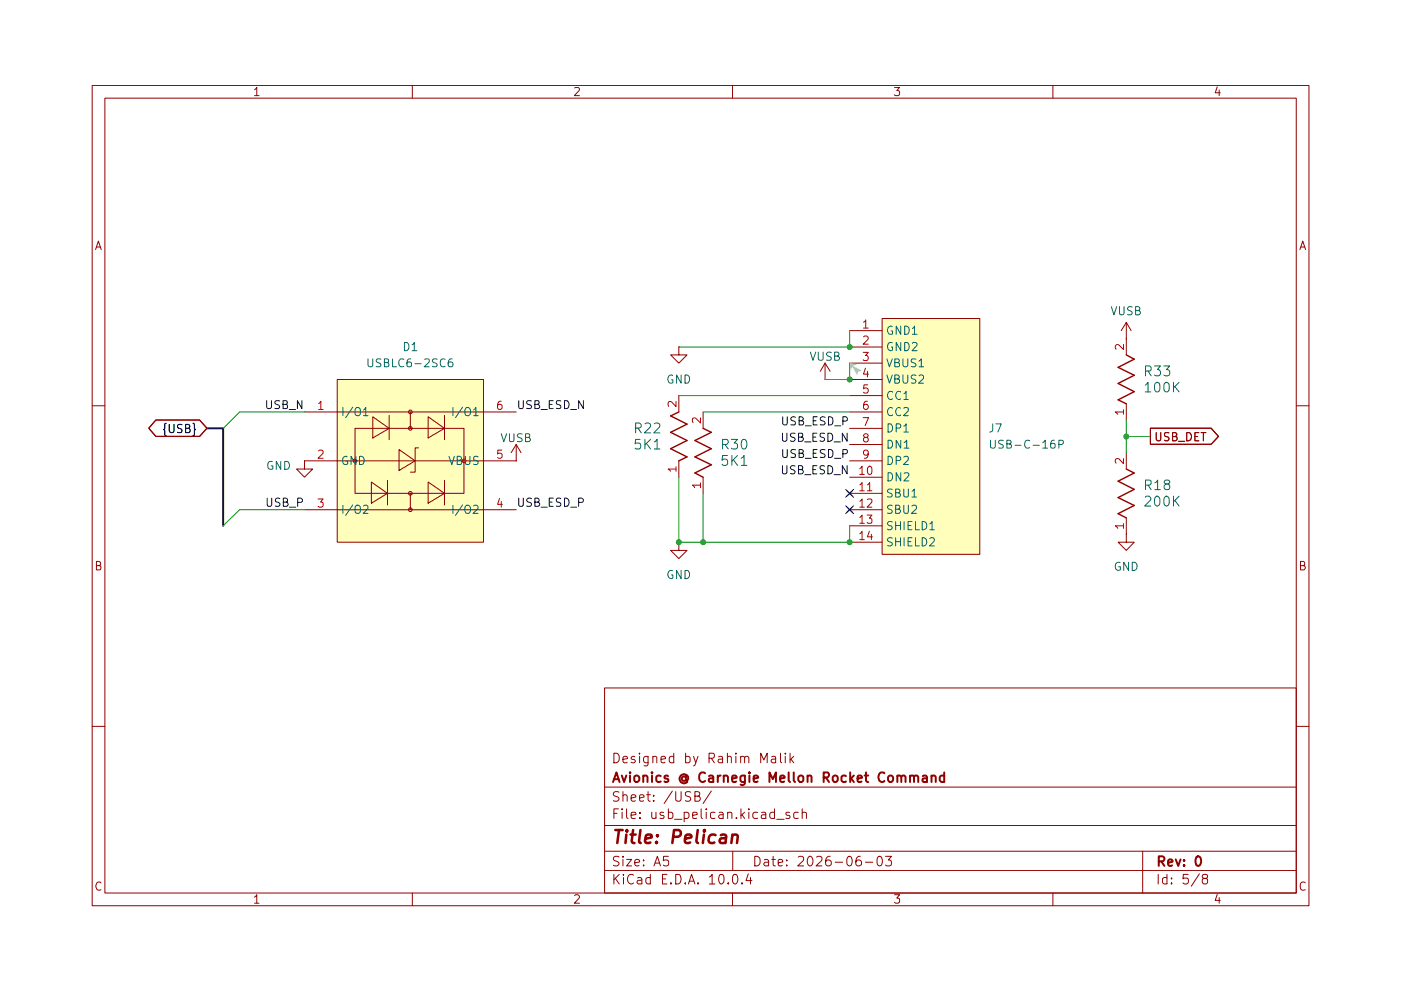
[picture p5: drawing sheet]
<svg xmlns="http://www.w3.org/2000/svg" width="420mm" height="297mm" viewBox="0 0 420 297" stroke-linecap="round" stroke-linejoin="round" font-family="sans-serif">
<g fill="none" stroke="#910000" stroke-width=".3">
<path d="M27.6 25.6h365v245.9h-365zM31.5 29.4h357.2v238.3h-357.2zM76.3 26.9l.7-.7v2.5M76.3 28.7h1.4M123.7 25.6v3.8M172.3 26.4l1.2-.1 .3 .6-1.5 1.8h1.5M219.7 25.6v3.8M268.3 26.2h1.5l-.9 .9 .8 .3v1l-.3 .3h-.8l-.3-.3M315.8 25.6v3.8M365 26l-.6 1.8h1.6M365.6 27v1.7M28.7 74.8l.8-2.5 .9 2.5"/>
<path d="M28.9 74h1.2M389.8 74.8l.9-2.5 .8 2.5M390.1 74h1.2M27.6 121.6h3.9M388.7 121.6h3.9M28.9 169.5h.8l.4-.2v-.8l-.4-.2h-.8v2.5h.9l.4-.2 .1-.6-.2-.4-.4-.1M390 169.5l1.1-.1 .2-.4-.2-.6-1.1-.1v2.5h.9l.4-.2a.59 .59 0 0 0-.1-1l-.3-.1M27.6 217.7h3.9M181.3 206.2h207.4v61.5h-207.4zM388.7 217.7h3.9M181.3 235.9h207.4M184.1 225.8a1.5 1.5 0 0 1 1.7 .9 1.5 1.5 0 0 1-.6 1.8l-1.1 .1z"/>
<path d="M185.6 237.4a1.19 1.19 0 0 0-1.5 .1l-.2 .6 .3 .4a1.45 1.45 0 0 1 1.4 .8l-.1 .6a1.19 1.19 0 0 1-1.6 .1M186.8 238.5l.4-.3 .7 .2 .2 1.8M186.8 227.6l1.4-.2-.1-.5-.9-.2-.4 .4 .2 1.4 .2 .1 .9-.1M186.8 237.3v2.9M189.3 239.2l1.4-.3-.4-.7-.9 .2-.1 1.3 .4 .5 .8-.2M190.4 226.9l-.7-.2-.4 .4 .1 .4 1 .3 .1 .2-.1 .5-.3 .1-.8-.1M191.8 239.2l1.4-.3-.5-.7-.8 .2-.1 1.3 .4 .5 .8-.2M191.8 225.8h-.2l.2 .2 .1-.2-.1 .2M191.8 226.7v1.9M193.9 238.2h1.1M194.4 237.3v2.4l.6 .5M194.4 226.7l-.1 2.6-.5 .3-.6-.1"/>
<path d="M194.4 226.9a.86 .86 0 0 0-1.2 0l-.2 .4 .2 1.1a.86 .86 0 0 0 1.2 .1M195.8 226.9a.73 .73 0 0 1 1.1 0l.1 1.7M195.8 226.7v1.9M196 239.9v.3l-.1-.2 .1-.1v.3M196 238.4v.2l-.1-.1 .1-.1v.2M198.2 227.6l1.4-.2-.2-.5-.7-.2-.5 .4 .1 1.4 .4 .1 .7-.1M201.6 237.1l-2.4 3.7M202.1 226.9l-.3-.2-.8 .2a1.32 1.32 0 0 0-.2 1.5l.4 .2 .9-.1M202.1 225.8v2.8M202.6 237.3v2.3l.1 .3 .5 .3h.6l.5-.6v-2.3M205.6 226.9l.3-.2 .8 .2a1.32 1.32 0 0 1 .2 1.5l-.4 .2-.9-.1M205.6 225.8v2.8"/>
<path d="M207.1 237.4a1.19 1.19 0 0 0-1.5 .1l-.1 .3a.64 .64 0 0 0 .5 .8l.9 .3 .2 .7-.5 .6-1.1-.2M208 226.7l.7 1.9M208.4 238.6h.9a.7 .7 0 0 0 .6-.6 .7 .7 0 0 0-.6-.7h-.9v2.9l1.4-.2a.77 .77 0 0 0 .2-.8 .77 .77 0 0 0-.7-.6M209.3 226.7l-.9 2.6-.4 .3M212.6 227.3h1.1a.82 .82 0 0 0 .6-.8 .82 .82 0 0 0-.6-.7h-1.1v2.8M213.3 237.1l-2.4 3.7M213.3 227.3l.9 1.3M215.5 226.9l.3-.2 .8 .2 .1 1.7M216.7 227.4l-1.2 .2-.2 .4 .5 .6 .9-.1M218.1 226.9a.69 .69 0 0 1 1.2 .2v1.5M218.1 225.8v2.8M220.7 225.8v.2l.2-.2h-.2v.2"/>
<path d="M220.7 226.7v1.9M222.1 226.9a.69 .69 0 0 1 1.2 .2v1.5M222.1 226.7v1.9M223.3 227.1l.4-.4 .7 .2 .2 1.7M228.1 228.6v-2.8l1 2 1-2v2.8M231.4 226.9l.3-.2 .8 .2 .1 1.7M232.6 227.4l-1.2 .2-.1 .4 .4 .6 .9-.1M234.1 225.8v2.4l.4 .4M235.5 225.8v.2l.2-.2h-.2v.2M235.5 226.7v1.9M236.9 225.8v2.8M237.2 227.5l.8 1.1"/>
<path d="M238 226.7l-1.1 1.1M181.3 255.1h207.4M181.3 247.4h207.4M184.1 243.8h.9M185.5 242.4h-1.4v2.9M185.6 256.8a1.19 1.19 0 0 0-1.5 .1l-.2 .6a.96 .96 0 0 0 1.1 .7l.6 .5-.1 .6a1.19 1.19 0 0 1-1.6 .1M186.6 242.4l-.2 .2h.3l-.1-.2v.3M186.6 243.5v1.8M186.8 256.7l-.1 .1h.3l-.2-.1v.2M186.8 257.6v1.9M187.9 257.6h1.5l-1.5 1.9h1.5M187.9 242.4v2.5l.4 .4"/>
<path d="M189.3 244.4l1.4-.3-.2-.6h-.8l-.4 .3 .1 1.4h1.1M190.4 258.6l1.4-.2v-.4l-.4-.4-.9 .2-.1 1.3 .4 .4 .8-.1M191.9 245.1l.2 .1-.2 .1v-.2v.2M191.9 243.5l.2 .2h-.3l.1-.2v.3M193 259.3l.2 .1-.2 .1v-.2v.2M193 257.8l.2 .1-.2 .1v-.2v.2M195.5 243.5v1.4a.73 .73 0 0 0 1.1 .3l.1-.1M196.1 259.5l1-2.8 1 2.8M196.5 258.7h1.3M196.7 243.5v1.8M199 243.5a.79 .79 0 0 0-1.1 .3l.2 .4 .9 .3 .2 .3-.4 .5-.9-.1M200.4 256.7h-1.4l-.1 1.3 .4-.2h.7l.4 .2v1.3l-.4 .2h-.7l-.4-.2"/>
<path d="M200.4 243.5h1.1l.3 .5v.8l-.3 .4h-1.1M200.4 242.4v2.9M202.3 245.6h2.2M205.2 243.5h.8l.6 .5v.8l-.3 .4h-1.1M205.2 243.5v2.8M207.7 244.4l1.4-.3-.2-.6h-.8l-.4 .3 .1 1.4h1.1M210.3 242.4v2.5l.4 .4M211.8 242.4l-.1 .2h.3l-.2-.2v.3M211.8 243.5v1.8M214.4 243.5h-.8l-.5 .5v.8l.2 .4h1.1M215.7 243.5h.8l.4 .3v1.5M216.9 244.1l-1 .1-.4 .4 .2 .6h1.2"/>
<path d="M218.2 243.7l.2-.2a.79 .79 0 0 1 1.1 .3v1.5M218.2 243.5v1.8M219.8 255.1v5.8M220.9 245.1l.1 .1h-.3l.2-.1v.2M222.2 242.4v2.9M222.5 244.2l.8 1.1M223.3 243.5l-1.1 1M224.6 242.4l-.2 .2h.3l-.1-.2v.3M224.6 243.5v1.8M226.4 256.7a1.45 1.45 0 0 1 1.6 1.4 1.45 1.45 0 0 1-1.6 1.4zM227.2 243.5h-.8l-.6 .5v.8l.3 .4h1.1M228.4 243.5h1.1l.2 1.8"/>
<path d="M229.2 257.8l.3-.2 .8 .2 .2 1.7M229.7 244.1l-1.1 .1a.61 .61 0 0 0-.3 .6 .61 .61 0 0 0 .3 .5l1.1-.1M230.5 258.4h-1a.56 .56 0 0 0-.4 .6 .56 .56 0 0 0 .4 .5l1-.1M231.4 257.6h1.1M231.9 256.7v2.4v.3l.6 .1M232.3 243.5h-.9l-.6 .5v.8l.4 .4h1.1M232.3 242.4v2.9M233 245.6h2.2M233.4 258.6l1.3-.2v-.4l-.4-.4-.8 .2-.1 1.3 .3 .4 .9-.1M235.9 259.3l.2 .1-.2 .1-.1-.1 .1 .1M235.9 257.8l.2 .1-.2 .1v-.2v.2M236.8 243.5a.79 .79 0 0 0-1.1 .3l.1 .4 1 .3 .1 .3-.4 .5-.8-.1"/>
<path d="M239.4 256.9l.4-.2h.7a.78 .78 0 0 1 .4 1.2l-1.7 1.6h1.8M239.4 243.5h-.9l-.5 .5v.8l.3 .4h1.1M240.6 243.7l.1-.2a.79 .79 0 0 1 1.2 .3v1.5M240.6 242.4v2.9M242.4 256.9a.6 .6 0 0 1 1.1 0 1.9 1.9 0 0 1-.4 2.6l-.7-.2a2.1 2.1 0 0 1 0-2.4zM244.9 256.9l.4-.2h.7a.78 .78 0 0 1 .4 1.2l-1.7 1.6h1.8M249 256.7a1.23 1.23 0 0 0-1.4 1.2v1.1a.93 .93 0 0 0 .9 .6 .93 .93 0 0 0 .8-.6l-.2-1a.9 .9 0 0 0-1.5 .4M250.5 258.4h2.2M254.2 256.9l.7-.2a1.82 1.82 0 0 1 0 2.8l-.5-.1a2.21 2.21 0 0 1-.2-2.5zM258 256.7a1.23 1.23 0 0 0-1.3 1.2v1.1a.93 .93 0 0 0 .8 .6 .93 .93 0 0 0 .9-.6l-.2-1a.9 .9 0 0 0-1.5 .4M259.5 258.4h2.2M263.3 256.9l.6-.2a1.82 1.82 0 0 1 0 2.8l-.5-.1a2.5 2.5 0 0 1-.1-2.5z"/>
<path d="M265.6 256.7h1.7l-.9 1.1a.78 .78 0 0 1 .9 .6v.9l-.5 .2h-.8l-.4-.2M342.7 255.1v12.6M30.3 264.6l-.1-.1a1.2 1.2 0 0 0-1.4 .5 1.2 1.2 0 0 0 .2 1.5l.6 .3 .7-.1M76.3 268.9l.7-.7v2.5M76.3 270.7h1.4M123.7 267.7v3.8M172.3 268.4l.4-.2h.6l.5 .7-1.5 1.8h1.5M181.3 260.9h207.4M184.1 262.1v2.9M184.5 263.3l1.2 1.7M185.7 262.1l-1.6 1.6M187 262.1l-.2 .1 .2 .1 .1-.1-.1 .1"/>
<path d="M187 263v2M189.9 262.3v-.1a1.39 1.39 0 0 0-1.7 .6 1.39 1.39 0 0 0 .3 1.7 .87 .87 0 0 0 1.4 .1M191.2 263.2l.3-.2 .8 .2 .2 1.8M192.5 263.7l-1.3 .2-.1 .4 .4 .7 1-.2M195 263.2a.87 .87 0 0 0-1.3 .3v.9l.2 .4 .4 .2 .7-.2M195 262.1v2.9M198.7 263.4h.9M200 262.1h-1.3v2.9h1.3M201.2 264.6l.2 .2-.2 .2v-.4v.4M202.6 262.1h.7a1.49 1.49 0 0 1 .9 1.7 1.49 1.49 0 0 1-1.6 1.2zM205.5 264.6v.4l-.1-.2 .1-.2v.4M206.5 265l.9-2.9 1 2.9"/>
<path d="M206.7 264.1h1.4M209.3 264.6l.2 .2-.2 .2-.1-.2 .1-.2v.4M212.7 262.8h.4l.5-.7v2.9M212.7 265h1.7M215.8 262.3l.7-.2a1.65 1.65 0 0 1-.3 2.9 2.02 2.02 0 0 1-.4-2.7zM218.4 264.6l.2 .2-.2 .2-.2-.2 .2-.2v.4M219.7 267.7v3.8M220 262.2l.3-.1a1.55 1.55 0 0 1 .6 2.7l-.6 .2a2.07 2.07 0 0 1-.3-2.8zM222.5 264.6v.4l-.1-.2 .1-.2v.4M224.4 261.9l-.7 2h1.8M225.1 263v2M268.3 268.2h1.5l-.9 1 .8 .2v1.1l-.3 .2h-.8l-.3-.2"/>
<path d="M315.8 267.7v3.8M347.3 262.1v2.9M350 263.2l-.9-.2-.5 .5v.9l.3 .4 .2 .2 .9-.2M350 262.1v2.9M351.3 264.6l.2 .2-.2 .2v-.4v.4M351.3 263.2l.2 .1-.2 .1-.1-.1 .1 .1M356.3 262.1h-1.4l-.1 1.3 .1-.1a1.24 1.24 0 0 1 1.4 .1l.1 1-.2 .4-1 .2-.4-.4M359.7 261.9l-2.4 3.7M361.1 263.3l-.5-.3v-.7l.5-.2 .8 .1 .3 .4-.1 .4-1.5 .5v.9l.5 .6h.6l.4-.4v-1.1l-.4-.2M365 268.1l-.6 1.8h1.6M365.6 269v1.7M391.5 264.6a.98 .98 0 0 0-1.3 0 .98 .98 0 0 0-.3 1.2 .93 .93 0 0 0 .5 1 .93 .93 0 0 0 1.1-.1"/>
</g>
<g fill="none" stroke="#910000" stroke-width=".59">
<path d="M183.9 234.4l1-2.9 .9 2.9M184.1 233.6h1.4M186.5 232.5l.7 1.9 .6-1.9M188.9 231.5v.3l.2-.2-.2-.1v.3M188.9 232.5v1.9M190.3 232.7a.84 .84 0 0 1 1.4 .3v.8l-.6 .6a.78 .78 0 0 1-.9-.6zM192.9 232.7a.76 .76 0 0 1 1.3 .2v1.5M192.9 232.5v1.9M195.5 231.5l-.1 .1 .1 .2 .2-.2-.2-.1v.3M195.5 232.5v1.9M198.2 232.6a.95 .95 0 0 0-1.3 .1 1.32 1.32 0 0 0 .2 1.5l.2 .2 .9-.2M200.4 232.6a.66 .66 0 0 0-1.1 .3v.4l.7 .1 .4 .4v.4l-.4 .2-.7-.2"/>
<path d="M205.7 233a.7 .7 0 0 0-1-.1 .7 .7 0 0 0 0 1.1 .7 .7 0 0 0 1-.2M205.7 232.7v1.1l.3 .2a1.18 1.18 0 0 0-.1-1.8 1.18 1.18 0 0 0-1.7 .3 1.38 1.38 0 0 0 0 1.9 1.38 1.38 0 0 0 1.9 0M211.5 231.8a1.14 1.14 0 0 0-1.5-.1 1.14 1.14 0 0 0-.3 1.4 1.05 1.05 0 0 0 .5 1.2 1.05 1.05 0 0 0 1.3-.2M212.6 232.6l.4-.1 .7 .1 .2 1.8M213.9 233.1l-.9 .2a.61 .61 0 0 0-.4 .9l.4 .2 .9-.2M215.3 232.5v1.9M216.1 232.5l-.7 .2-.1 .3M217 232.7a.76 .76 0 0 1 1.3 .2v1.5M217 232.5v1.9M219.6 233.4l1.3-.3-.1-.5-.9-.1-.3 .4 .1 1.3 .2 .2 .9-.2M223.4 232.5v2.3l-.2 .3a.78 .78 0 0 1-1.1 .1M223.4 232.6l-.9-.1-.4 .2a1.32 1.32 0 0 0 .2 1.5l.2 .2 .9-.2"/>
<path d="M224.7 231.5l-.1 .1 .1 .2 .2-.2-.2-.1v.3M224.7 232.5v1.9M226 233.4l1.4-.3-.2-.5-.8-.1-.4 .4 .1 1.3 .3 .2 .8-.2M230.8 234.4v-2.9l1 2.1 .9-2.1v2.9M234 233.4l1.3-.3-.1-.5-.8-.1-.4 .4 .1 1.3 .3 .2 .8-.2M236.5 231.5v2.5l.4 .4M238 231.5v2.5l.5 .4M239.6 232.7a.76 .76 0 0 1 .8-.3 .76 .76 0 0 1 .5 .6v.8a.77 .77 0 0 1-.7 .6 .77 .77 0 0 1-.8-.6zM242.2 232.7a.69 .69 0 0 1 1.2 .2v1.5M242.2 232.5v1.9M247 233l1.4-.1a.78 .78 0 0 0-.3-1.4h-1.1v2.9M247.7 233l.9 1.4"/>
<path d="M253.7 232.6l-.8-.1-.5 .2a1.32 1.32 0 0 0 .2 1.5l.3 .2 .8-.2M255 231.5v2.9M255.2 233.3l.9 1.1M256.1 232.5l-1.1 1.1M257.2 233.4l1.3-.3-.1-.5-.9-.1-.3 .4 .1 1.3 .2 .2 .9-.2M259.3 232.5h1.1M259.7 231.5v2.5l.7 .4M265.2 231.8l-.1-.2a1.19 1.19 0 0 0-1.4 .3 1.52 1.52 0 0 0 1 2.5l.5-.3M269.1 232.7l.4-.2 .6 .1 .2 1.8M269.1 232.5v1.9M270.3 232.9l.4-.4 .7 .1 .2 1.8M272.9 232.7a.69 .69 0 0 1 1.2 .2v1.5"/>
<path d="M272.9 232.5v1.9M274.1 232.9l.4-.4 .7 .1 .2 1.8M276.7 232.6l.4-.1 .7 .1 .2 1.8M278 233.1l-.9 .2a.61 .61 0 0 0-.4 .9l.4 .2 .9-.2M279.4 232.7a.76 .76 0 0 1 1.2 .2v1.5M279.4 232.5v1.9M283.2 232.6a.86 .86 0 0 0-1.2 .1l-.2 1.1 .3 .4 .3 .2 .8-.2M283.2 231.5v2.9M347.5 258.2l1.5-.2a.76 .76 0 0 0 .2-.8 .76 .76 0 0 0-.6-.5h-1.1v2.8M348.3 258.2l.9 1.3M350.3 258.6l1.4-.3-.5-.7h-.5l-.4 .4v1.1l.4 .4 .8-.1M352.6 257.6l.8 1.9 .6-1.9"/>
<path d="M355.1 259.3v.2l-.1-.1 .1-.1v.2M355.1 257.8v.2l-.1-.1 .1-.1v.2M358.8 256.9l.7-.2a1.58 1.58 0 0 1 .8 1.5 1.58 1.58 0 0 1-1.1 1.3 1.95 1.95 0 0 1-.4-2.6z"/>
<circle cx="250.5" cy="233.5" r=".96"/>
<circle cx="267.1" cy="233.5" r=".96"/>
</g>
<g fill="none" stroke="#910000" stroke-width=".76">
<path d="M184.5 248.8h2.2M185.6 248.8l-.5 3.9M187.8 250.1l-.2 2.6M188 248.8l-.2 .2 .2 .2 .2-.2-.2-.2v.4M189.1 250.1h1.5M189.9 248.8l-.5 3.3 .2 .4 .7 .2M192.1 248.8l-.5 3.3 .1 .4 .5 .2M193.6 251.4l1.9-.4-.1-.7-.4-.2-1.2 .2-.4 1.8 .5 .6 1.1-.2M196.9 252.3l.2 .2-.2 .2-.2-.2 .2-.2v.4M197.1 250.3l.2 .2-.2 .2-.1-.2 .1-.2v.4M201.9 250.8h1.4a1.06 1.06 0 0 0 .9-.9 1.06 1.06 0 0 0-.6-1.1h-1.5l-.5 3.9M205.4 251.4l1.9-.4-.1-.7-.3-.2-1.1 .2-.3 .4-.1 1.4 .5 .6 1.1-.2"/>
<path d="M209.3 248.8l-.5 3.3 .5 .6M211.1 250.1l-.3 2.6M211.3 248.8l-.3 .2 .2 .2 .3-.2-.2-.2-.1 .4M214.6 250.3a1.37 1.37 0 0 0-2 .5l-.1 1.1 .1 .4 .5 .4 1.1-.2M216.2 250.3l.4-.2 1 .2 .2 .4-.2 2M217.7 251l-.3 .2h-.9a.75 .75 0 0 0-.7 .7 .75 .75 0 0 0 .5 .8l1.3-.2M219.7 250.5a.97 .97 0 0 1 1.6 .2l-.3 2M219.7 250.1l-.4 2.6"/>
</g>
<g fill="#ffb">
<path d="M101.1 113.7h43.9v48.8h-43.9z"/>
<path d="M106.5 128.4h32.6v19.5h-32.6z"/>
<path d="M111.4 144.5l4.8 3.4-4.8 2.9z"/>
<path d="M111.8 124.9l4.9 3.5-4.9 2.9z"/>
<path d="M119.7 134.7l4.8 3.4-4.8 2.9z"/>
<path d="M128.4 124.9l4.9 3.5-4.9 2.9z"/>
<path d="M128.4 144.5l4.9 3.4-4.9 2.9z"/>
<path d="M264.5 95.5h29.3v70.7h-29.3z"/>
</g>
<g fill="none" stroke="#0f0f0f" stroke-width=".3">
<path d="M80 120.1v1.9l.5 .5 .7-.1 .2-.4v-1.9M83.9 120.2l-1-.1-.5 .4 .3 .6 .9 .4 .3 .3-.3 .6h-1.2M84.9 121.2l1.2-.2v-.7l-1.2-.2v2.4h.9l.3-.2 .1-.6-.5-.5M86.7 122.7h1.9M90.6 120.1v2.4l-1.4-2.4v2.4M155.6 120.1v1.9l.4 .5 .8-.2 .1-2.2M159.4 120.2l-.9-.1-.6 .4 .3 .6 .7 .3a.55 .55 0 0 1 .5 .5 .55 .55 0 0 1-.5 .6l-1-.1M160.4 121.2l1.1-.1 .1-.8-1.2-.2v2.4l1.2-.1a.6 .6 0 0 0 0-1l-.4-.2M162.3 122.7h1.8M164.7 121.2h.9M165.9 120.1h-1.2v2.4h1.2M168.2 120.2l-1.3 .1v.7l1.2 .5 .1 .5-.4 .5-1-.1"/>
<path d="M169.3 120.1h.5a1.22 1.22 0 0 1 .8 1.4 1.22 1.22 0 0 1-1.3 1zM171.2 122.7h1.7M175 120.1v2.4l-1.5-2.4v2.4M234.7 139.6v1.9l.4 .5 .8-.2 .1-2.2M234.7 129.8v2l.4 .5 .8-.3 .1-2.2M234.7 124.9v2.1l.5 .4 .7-.1 .2-.3v-2.1M234.7 134.7v2l.5 .4 .8-.2 .1-2.2M238.5 139.7l-1-.1-.5 .5 .3 .5 1 .5 .2 .3-.2 .4a.96 .96 0 0 1-1.3 .1M238.5 129.9l-1-.1-.5 .5 .3 .6 .9 .3 .3 .3-.5 .8-1-.2M238.5 125.1l-.9-.2-.3 .3v.7l1.1 .5 .1 .6-.4 .4-.9-.1M238.5 134.8l-1.2 .1v.7l1.1 .5 .1 .6-.4 .4-.9-.1M239.5 131h.8l.4-.2-.1-.9-1.1-.1v2.5l1.2-.2a.6 .6 0 0 0 .2-.7 .6 .6 0 0 0-.6-.4"/>
<path d="M239.6 126.1l1.1-.1 .2-.3-.2-.5-.3-.3h-.8v2.5h1l.4-.4v-.5l-.6-.4M239.6 135.8h1.1l.2-.4-.2-.5-1.1-.2v2.4h1a.67 .67 0 0 0 .3-1l-.5-.3M241.3 132.5h1.9M241.5 127.6h1.8M241.5 137.4h1.8M243.8 131h.8M243.9 126.1h.8M243.9 135.8h.8M245 139.6h-1.2v2.4h1.2M245 129.8h-1.2v2.5h1.2M245.1 124.9h-1.2v2.5h1.2M245.1 134.7h-1.2v2.4h1.2"/>
<path d="M247.3 139.7l-1-.1-.3 .2v.7l1.2 .6 .1 .4-.5 .5-.9-.1M247.3 129.9l-1-.1-.4 .5 .2 .6 1.1 .5v.6l-.4 .3-.9-.2M247.4 125.1a.9 .9 0 0 0-1.4 .3l.3 .6 .6 .2 .5 .5-.2 .6h-1.2M247.4 134.8l-.9-.1a.55 .55 0 0 0-.5 .6 .55 .55 0 0 0 .5 .5l.7 .3 .2 .6-.5 .4-.9-.1M248.3 139.6a1.25 1.25 0 0 1 1.4 1.2 1.25 1.25 0 0 1-1.4 1.2zM248.3 129.8a1.25 1.25 0 0 1 1.4 1.3 1.25 1.25 0 0 1-1.4 1.2zM248.5 124.9a1.31 1.31 0 0 1 1.3 .8 1.31 1.31 0 0 1-.4 1.6l-.9 .1zM248.5 134.7a1.26 1.26 0 0 1 1.4 .8 1.26 1.26 0 0 1-.5 1.5l-.9 .1zM250.1 132.5h1.9M250.3 127.6h1.9M250.3 137.4h1.9M252.8 126.2h.9a.68 .68 0 0 0 .4-.6 .68 .68 0 0 0-.4-.7h-.9v2.5"/>
<path d="M252.8 136h.9l.3-.2a.67 .67 0 0 0-.3-1.1h-.9v2.4M254 139.6v2.4l-1.4-2.4v2.4M254 129.8v2.5l-1.4-2.5v2.5M80.1 149.3v2l.5 .5h.5l.4-.5v-2M83.9 149.5l-.9-.2-.3 .3 .1 .8 1.1 .4v.5l-.4 .5-.9-.1M85 150.5l1.1-.1 .1-.3-.1-.6-1.1-.2v2.5l1.1-.1a.66 .66 0 0 0 .3-.7 .66 .66 0 0 0-.6-.5M86.8 152h1.9M89.3 150.6l1.2-.1a.67 .67 0 0 0 .2-.7 .67 .67 0 0 0-.5-.5h-.9v2.5M155.6 149.3v2l.4 .5h.5l.4-.5v-2M159.4 149.5l-.9-.2-.6 .5 .3 .6 1.1 .4v.7l-.4 .3-1-.1M160.4 150.5l1.1-.1 .2-.3-.2-.6-1.1-.2v2.5l1.2-.1a.66 .66 0 0 0 .2-.7 .66 .66 0 0 0-.6-.5M162.3 152h1.8"/>
<path d="M164.7 150.5h.9M165.9 149.3h-1.2v2.5h1.2M168.2 149.5l-.9-.2-.4 .3 .1 .8 1.1 .4 .1 .5-.4 .5-1-.1M169.3 149.3a1.26 1.26 0 0 1 1.4 1 1.26 1.26 0 0 1-.9 1.5h-.5zM171.2 152h1.7M173.5 150.6l1.2-.1a.67 .67 0 0 0 .3-.7 .67 .67 0 0 0-.5-.5h-1v2.5M239.5 140.8l1.1-.2 .1-.3-.1-.6-1.1-.1v2.4h.9l.3-.2a.59 .59 0 0 0 0-1h-.4M241.3 142.3h1.9M243.8 140.8h.8M250.1 142.3h1.9"/>
</g>
<g fill="none" stroke="#910000" stroke-width=".3">
<path d="M254.8 99.1h9.7M264.5 95.5h29.3v70.7h-29.3zM337.8 96.6v9.8M337.8 96.6l-1.5 2.5M337.8 96.6l1.4 2.5M101.1 113.7h43.9v48.8h-43.9zM203.6 104v2.4h2.4l-2.4 2.4-2.5-2.4h2.5M203.6 104h.1M203.6 118.6v4.9M247.4 113.7h.1M247.4 108.8l-1.4 2.5M247.4 108.8l1.6 2.5"/>
<path d="M247.4 108.8v4.9M254.8 108.8h9.7M254.8 113.7h9.7M254.8 118.6h9.7M254.8 104h9.7M337.8 101.6h.1M91.3 138.1v2.5h2.5l-2.5 2.4-2.4-2.4h2.4M91.3 138.1h.1M91.3 123.5h63.5M91.3 138.1h63.5M106.5 128.4h32.6v19.5h-32.6zM111.8 124.9l4.9 3.5-4.9 2.9z"/>
<path d="M116.7 124.5v7.3M119.7 134.7l4.8 3.4-4.8 2.9zM123.1 123.5v4.9M125.5 134.2h-1v7.3h-1.4M128.4 124.9l4.9 3.5-4.9 2.9zM133.3 124.5v7.3M154.8 138.1h.1M154.8 133.2l1.5 2.5M154.8 133.2l-1.5 2.5M154.8 133.2v4.9M203.6 138.1v4.9M210.9 123.5v4.9"/>
<path d="M254.8 123.5h9.7M254.8 138.1h9.7M254.8 128.4h9.7M254.8 133.2h9.7M337.8 121v4.9M337.8 135.7v4.9M346.8 129.7v1.9l.4 .5 .8-.2 .1-2.2M350.6 129.8l-1-.1-.4 .4 .2 .6 1.1 .5v.7l-.4 .2-.9-.1M351.7 130.9h.7l.4-.3 .1-.5-.2-.3-1-.1v2.4h.8a.64 .64 0 0 0 .5-.7 .64 .64 0 0 0-.6-.5M353.4 132.3h1.9M355.9 129.7h.6a1.33 1.33 0 0 1 .3 2.3l-.9 .1zM358.4 130.9h.8"/>
<path d="M359.5 129.7h-1.1v2.4h1.1M360.2 129.7h1.5M360.9 129.7v2.4M91.3 152.8h63.5M111.4 144.5l4.8 3.4-4.8 2.9zM116.2 144v7.3M123.1 147.9v4.9M128.4 144.5l4.9 3.4-4.9 2.9zM133.3 144v7.3M210.9 143v4.9M254 147.2l1.6 1.4M254 152l1.6 1.5"/>
<path d="M254.8 152.8h9.7M254.8 143h9.7M254.8 147.9h9.7M254.8 157.6h9.7M255.6 147.2l-1.6 1.4M255.6 152l-1.6 1.5M337.8 155.2v4.9M203.6 162.5v2.5h2.4l-2.4 2.4-2.5-2.4h2.5M203.6 162.5h.1M254.8 162.5h9.7M337.8 160.1v2.4h2.3l-2.3 2.5-2.5-2.5h2.5M337.8 160.1h.1"/>
<circle cx="106.5" cy="138.1" r=".55"/>
<circle cx="123.1" cy="123.5" r=".55"/>
<circle cx="123.1" cy="128.4" r=".55"/>
<circle cx="139.1" cy="138.1" r=".55"/>
<circle cx="123.1" cy="147.9" r=".55"/>
<circle cx="123.1" cy="152.8" r=".55"/>
</g>
<g fill="none" stroke="#b90000" stroke-width=".3">
<path d="M259 96.6l.6-.7v2.4M259 98.3h1.4M258.9 105.6h1.5l-.9 1a.64 .64 0 0 1 .9 .5l-.3 .9-.9 .1-.3-.3M259 101l.3-.3h.6l.5 .8-1.5 1.7h1.5M259.5 110.4l-.5 1.7h1.5M260.1 111.3v1.7M260.2 115.4h-1.1l-.1 1.1 .3-.2h.6l.5 .5v.6l-.5 .4h-.6l-.3-.2M336.9 103.3v1.5l-1.7-1.5-.7 .5v.6l.2 .3M95.5 120.9l.7-.6v2.4M95.5 135.2l.4-.3h.6l.3 .3 .1 .4-.1 .3-1.4 1.5h1.5M95.5 122.7h1.4M150.3 120.3a.88 .88 0 0 0-1.1 1l.2 1.3 .8 .1 .3-.2 .1-.9-.3-.3-.7-.1-.4 .4"/>
<path d="M150.5 134.9h-1.2l-.1 1.2 .4-.3 .7 .1 .3 .4-.1 .8-.3 .3h-.6l-.4-.3M202.7 120.4v1.5l-1.3-1.5h-.4a.5 .5 0 0 0-.6 .5l.1 .9M202.7 139.9v1.4M210.1 125.3v1.5l-1.4-1.5h-.4l-.6 .1-.1 .3v.6l.3 .3M258.9 125.2h1.6l-1 2.4M259.5 131.1l-.5-.5a.73 .73 0 0 1 .7-.6 .73 .73 0 0 1 .7 .6l-.5 .5-.7 .1-.2 .3 .2 .9 .7 .1 .5-.5v-.5l-.5-.4M260.1 120.3l-.6 .1a1.59 1.59 0 0 0 0 2.3l.7-.2 .2-.9-.5-.4-.7 .1-.2 .3M260.4 135.9l-.5 .5h-.4l-.5-.5v-.6l.2-.3 .7-.1a1.5 1.5 0 0 1-.3 2.5h-.4M260.4 140l.6-.3a1.68 1.68 0 0 1 0 2.5l-.5-.1-.3-.3-.1-1.1zM336.9 123.5h-2.4l.7 .7M336.9 137.5v1.5l-1.3-1.5h-.4h-.5l-.2 .4v.6l.2 .3M336.9 122.8v1.4"/>
<path d="M95.4 149.6h1.5l-.8 .9 .7 .2v1.1l-.3 .2h-.7l-.4-.2M149.8 149.4l-.6 1.8h1.5M150.3 150.3v1.7M202.7 140.6h-2.3l.6 .7M210.1 145.4h-2.5l.7 .8M210.1 144.7v1.5M257.9 140.5l.6-.8v2.5M257.9 145.3l.6-.6v2.4M257.9 150.2l.6-.6v2.4M257.9 155.2l.6-.8v2.4M257.9 160l.6-.7v2.5M257.9 142.2h1.3"/>
<path d="M257.9 147.1h1.3M257.9 152h1.3M257.9 156.8h1.3M260.1 154.4h1.4l-.8 .9 .7 .3-.1 1.2h-.9l-.3-.2M260.1 145.3l.7-.6v2.4M260.1 149.7l1.2-.1 .2 .6-1.4 1.8h1.4M260.1 147.1h1.4M260.7 159.2l-.6 1.7h1.6M336.9 157.6h-2.4l.7 .8M336.9 156.9v1.5M257.9 161.8h1.3M261.3 160.1v1.7"/>
</g>
<g fill="none" stroke="#006665" stroke-width=".3">
<path d="M267.6 97.9a.84 .84 0 0 0-1.2 .2 1.39 1.39 0 0 0 .6 2.1l.7-.3v-.7h-.4M270.1 97.7v2.5l-1.3-2.5v2.5M271.3 97.7a1.27 1.27 0 0 1 1.4 1 1.27 1.27 0 0 1-.8 1.5h-.6zM273.6 98.5l.7-.8v2.5M266 107.6l.7 2.3 .9-2.3M266 112.4l.7 2.5 .9-2.5M267.6 102.7h-.3a1.09 1.09 0 0 0-1.2 1.3l.3 .8a.83 .83 0 0 0 1.3 .1v-.9h-.4M267.7 117.6l-.1-.2a1.2 1.2 0 0 0-1.5 1 1.2 1.2 0 0 0 1.2 1.4l.4-.3M268.4 108.7l1.1-.1 .2-.4-.2-.5-1.1-.1v2.3h.9l.4-.1 .1-.6-.6-.5M268.4 113.6l1.1-.1 .2-.4-.2-.5-.3-.2h-.8v2.5h.9a.64 .64 0 0 0 .5-.7 .64 .64 0 0 0-.6-.6M270.1 117.6l-.1-.2a1.2 1.2 0 0 0-1.4 1 1.2 1.2 0 0 0 1.1 1.4l.4-.3M270.1 102.7v2.4l-1.3-2.4v2.4"/>
<path d="M270.8 107.6v1.9l.5 .4h.7l.2-.4v-1.9M270.8 112.4v1.9l.5 .6 .7-.1 .2-.5v-1.9M271.1 118l.6-.7v2.5M271.1 119.8h1.3M271.3 102.7h.6a1.28 1.28 0 0 1 .7 1.4 1.28 1.28 0 0 1-1.3 1zM273.6 102.9l.3-.2h.6l.5 .4v.2l-1.5 1.8h1.5M273.6 100.2h1.4M274.7 107.7l-.9-.1a.55 .55 0 0 0-.6 .5 .55 .55 0 0 0 .6 .6l.6 .2 .3 .6-.5 .4h-.9M274.7 112.6a.9 .9 0 0 0-1.4 .3v.2a.78 .78 0 0 0 .9 .6l.5 .5-.3 .6h-1.1M275.6 108.2l.7-.6v2.3M275.6 112.6l.4-.2h.6l.3 .2 .1 .5-.1 .4-1.4 1.4h1.5M275.6 109.9h1.4"/>
<path d="M102.8 122.1v2.5M104.1 136.9a1.17 1.17 0 0 0-1.5 1 1.17 1.17 0 0 0 1.2 1.3l.5-.2v-.8h-.5M105.8 122l-2.1 3.2M106.6 122.6a.8 .8 0 0 1 .9-.5 .8 .8 0 0 1 .6 .9v.8a.8 .8 0 0 1-.8 .8 .8 .8 0 0 1-.8-.8zM106.7 136.8v2.4l-1.4-2.4v2.4M107.8 136.8a1.32 1.32 0 0 1 1.4 .8 1.32 1.32 0 0 1-.4 1.5l-1 .1zM109 122.9l.7-.8v2.5M109 124.6h1.4M134.7 136.8l.8 2.4 .8-2.4M135.8 122.1v2.5M137.1 138l1-.1 .3-.4-.1-.5-.4-.2h-.8v2.4h.9a.72 .72 0 0 0 .3-1.2h-.4M138.7 122l-2.1 3.2"/>
<path d="M139.6 136.8v2l.4 .4h.5l.4-.4v-2M139.7 122.3l.8-.2a1.46 1.46 0 0 1 0 2.5l-.8-.1a1.75 1.75 0 0 1 0-2.2zM142 122.9l.7-.8v2.5M142 124.6h1.4M143.4 136.9l-.9-.1-.4 .2 .1 .9 1.1 .4 .1 .5-.5 .4-.9-.1M266.3 127h.6a1.28 1.28 0 0 1 .8 1.5 1.28 1.28 0 0 1-1.4 1zM266.3 132h.6a1.3 1.3 0 0 1 .8 1.1 1.3 1.3 0 0 1-.8 1.2h-.6zM266.3 136.8a1.27 1.27 0 0 1 1.4 .9 1.27 1.27 0 0 1-.8 1.5h-.6zM267.7 122.4a1.14 1.14 0 0 0-1.5 .4 1.14 1.14 0 0 0 .2 1.4l.6 .4 .7-.3M268.8 128.3l1.1-.1 .2-.3-.1-.6-.3-.3h-.9v2.5M268.8 138h.9a.68 .68 0 0 0 .4-.6 .68 .68 0 0 0-.4-.6h-.9v2.4M270.1 122.4a1.14 1.14 0 0 0-1.4 .4 1.14 1.14 0 0 0 .2 1.4l.6 .4 .6-.3"/>
<path d="M270.1 132v2.3l-1.3-2.3v2.3M271.1 122.4l.3-.3h.6l.3 .3 .1 .5-.1 .3-1.3 1.4h1.4M271.1 127.7l.6-.7v2.5M271.1 137l.3-.2h.6l.3 .2 .1 .5-.1 .4-1.3 1.3h1.4M271.1 129.5h1.3M271.1 132.6l.8-.6v2.3M271.1 134.3h1.5M102.8 151.4v2.5M105.8 151.3l-2.1 3.2M106.6 151.8l.9-.4a1.49 1.49 0 0 1 0 2.5l-.7-.1a2.2 2.2 0 0 1-.2-2zM109 151.7l.3-.3h.6l.4 .3 .1 .4-.1 .4-1.4 1.4h1.5M135.8 151.4v2.5"/>
<path d="M138.7 151.3l-2.1 3.2M139.6 151.8l.4-.4a1 1 0 0 1 1.1 .9l-.2 1.2-.4 .4-.8-.1a1.95 1.95 0 0 1-.1-2zM142 151.7l.1-.1a.86 .86 0 0 1 1.2 .1v.8l-1.4 1.4h1.5M266.3 141.7h.6a1.28 1.28 0 0 1 .8 1.5 1.28 1.28 0 0 1-1.4 .9zM267.6 146.7l-.9-.1-.6 .4 .3 .6 .9 .4 .3 .3-.3 .6h-1.2M267.6 151.6l-.9-.2-.6 .7a.78 .78 0 0 0 1 .6l.5 .5-.2 .4a.96 .96 0 0 1-1.3 .2M267.6 156.4l-.9-.1-.6 .5 .3 .6 .9 .3 .3 .3-.5 .8-1-.2M268.6 147.7l1.1-.1 .1-.8-1.2-.2v2.4l1.2-.1a.6 .6 0 0 0 0-1l-.3-.2M268.6 152.6l1.1-.1 .1-.8-.3-.3h-.9v2.5h.9l.5-.4v-.5l-.5-.4M268.6 156.3v2.5M268.6 157.5h1.4M270 156.3v2.5"/>
<path d="M270.1 141.7v2.4l-1.3-2.4v2.4M271.1 146.6v1.9l.5 .5 .7-.2 .1-2.2M271.1 151.4v2.1l.2 .3a.73 .73 0 0 0 1.1-.3v-2.1M271.1 141.9l1-.2 .2 .1 .3 .6-1.5 1.7h1.5M271.1 156.3v2.5M272.3 157.5h.9M273.5 147.3l.7-.7v2.4M273.5 151.7l.4-.3h.5l.4 .3 .1 .4-.1 .4-1.5 1.4h1.6M273.5 156.3h-1.2v2.5h1.2M273.5 149h1.4M274.5 156.3v2.5h1.2M276.6 156.3a1.24 1.24 0 0 1 1.3 1.3 1.24 1.24 0 0 1-1.3 1.2z"/>
<path d="M278.8 157l.7-.7v2.5M278.8 158.8h1.4M267.6 161.3l-.9-.1-.6 .5 .3 .6 .9 .3 .3 .3-.3 .6h-1.2M268.6 161.2v2.4M268.6 162.3h1.4M270 161.2v2.4M271.1 161.2v2.4M272.3 162.3h.9M273.5 161.2h-1.2v2.4h1.2M274.5 161.2v2.4h1.2M276.6 161.2a1.24 1.24 0 0 1 1.3 1.2 1.24 1.24 0 0 1-1.3 1.2zM278.8 161.4l.4-.2h.6l.3 .2 .1 .5-.1 .4-1.3 1.3h1.4"/>
</g>
<path d="M337.8 106.4l2.3 1.3-4.8 2.4 4.8 2.4-4.8 2.4 4.8 2.5-4.8 2.4 2.5 1.2M203.6 123.5l-2.5 1.2 4.9 2.4-4.9 2.5 4.9 2.4-4.9 2.5 4.9 2.4-2.4 1.2M210.9 128.4l2.4 1.2-4.9 2.4 4.9 2.5-4.9 2.4 4.9 2.4-4.9 2.5 2.5 1.2M337.8 140.6l2.3 1.2-4.8 2.4 4.8 2.5-4.8 2.4 4.8 2.4-4.8 2.5 2.5 1.2" fill="none" stroke="#910000" stroke-width=".42"/>
<path d="M46.7 125.9h13.2l2.2 2.5-2.2 2.4h-13.2l-2.1-2.4zM345 128.4h18.2l2.2 2.4-2.2 2.4h-18.2z" fill="none" stroke="#910000" stroke-width=".34"/>
<path d="M49.8 126.9l-.3 .1-.1 1.4-.3 .3 .3 .4 .1 1.4 .3 .1M50.8 127.2v2l.5 .5 .6-.1 .3-.4v-2M54.6 127.3l-1-.1-.4 .5 .1 .4 1.2 .6-.1 .9h-1.2M55.7 128.4h.7l.4-.3 .1-.4-.2-.4-1-.1v2.5h.9l.4-.5a.6 .6 0 0 0-.6-.8M57.9 126.9l.3 .1 .1 1.4 .3 .3-.3 .4-.1 1.4-.3 .1M253.6 146.7l2.4 2.4M253.6 151.6l2.4 2.4M256 146.7l-2.4 2.4M256 151.6l-2.4 2.4" fill="none" stroke="#00008a" stroke-width=".3"/>
<path d="M62.1 128.4h4.8v29.2" fill="none" stroke="#00008a" stroke-width=".59"/>
<path d="M254.8 99.1v4.9h-51.2M203.6 118.6h51.2M254.8 108.8v4.9h-7.4M91.3 123.5h-19.5l-4.9 4.9M210.9 123.5h43.9M337.8 125.9v9.8M337.8 130.9h7.3M91.3 152.8h-19.5l-4.9 4.8M203.6 143v19.5h51.2v-4.9M210.9 147.9v14.6" fill="none" stroke="#090" stroke-width=".3"/>
<g fill="#090">
<circle cx="254.8" cy="104" r=".89"/>
<circle cx="203.6" cy="162.5" r=".89"/>
<circle cx="254.8" cy="113.7" r=".89"/>
<circle cx="254.8" cy="162.5" r=".89"/>
<circle cx="210.9" cy="162.5" r=".89"/>
<circle cx="337.8" cy="130.9" r=".89"/>
</g>
<g fill="none" stroke="#006665" stroke-width=".3">
<path d="M333.3 91.9l.8 2.5 .8-2.5M335.7 91.9v2l.5 .5 .8-.3 .1-2.2M339.6 92.1l-1-.2-.5 .5 .3 .5 .6 .3 .6 .5-.3 .6h-1.2M340.6 93.1h.8l.4-.3v-.6l-.4-.3h-.8v2.5h.9l.3-.3a.59 .59 0 0 0 0-.9l-.4-.1M110.4 107.6v1.9l.5 .4h.6l.3-.4v-1.9M114.3 107.7l-1-.1-.5 .4 .3 .6 .9 .3 .3 .4-.3 .6h-1.2M115.3 108.7l1.2-.2v-.8l-1.2-.1v2.3h.9l.3-.1 .1-.6-.5-.5M117.7 107.6v2.3h1.2M121.1 107.7a1 1 0 0 0-1.2 0 1 1 0 0 0-.3 1.2l.4 1 1.1-.1M121.3 102.7h.6a1.28 1.28 0 0 1 .7 1.4 1.28 1.28 0 0 1-1.3 1zM123.1 107.6a.81 .81 0 0 0-1 .5 1.78 1.78 0 0 0 .1 1.8l1.1-.1 .1-.9-.4-.4-.8 .1-.2 .3M123.6 103.3l.6-.6v2.4"/>
<path d="M123.6 105.1h1.4M124.4 109h1.9M127.4 107.7l.9-.1a.67 .67 0 0 1 .4 1l-1.5 1.3h1.5M131.1 107.7l-.9-.1-.5 .4 .2 .6 1 .3 .2 .4-.2 .6h-1.2M133.5 107.7a.96 .96 0 0 0-1.2 .1 .96 .96 0 0 0-.3 1.1 .89 .89 0 0 0 .5 1 .89 .89 0 0 0 1-.1M135.6 107.6a.96 .96 0 0 0-1.2 1v.9l.3 .4h.6l.5-.4v-.6l-.2-.3-.7-.1-.5 .4M201.7 112.6a.84 .84 0 0 0-1.2 .1 1.39 1.39 0 0 0 .6 2.2l.7-.3v-.8h-.4M204.3 112.4v2.5l-1.4-2.5v2.5M205.4 112.4a1.27 1.27 0 0 1 1.5 1 1.27 1.27 0 0 1-.9 1.5h-.6zM243 105.5l.8 2.5 .8-2.5M245.4 105.5v2.1l.5 .4 .9-.2v-2.3M249.3 105.7l-.9-.2-.5 .5 .2 .6 1 .5 .2 .5-.5 .4-.9-.1"/>
<path d="M250.3 106.7l1-.1 .3-.3-.1-.5-.3-.3h-.9v2.5l1.2-.1a.6 .6 0 0 0 0-1l-.3-.2M343.5 115.4l.8-.8v2.9M343.5 117.5h1.6M343.5 111.2h1.2l.5-.5a.81 .81 0 0 0-.5-1h-1.2v2.9M344.3 111.2l.9 1.4M346.2 109.7h1.8l-.9 1.1a.78 .78 0 0 1 .9 .6v.7l-.2 .4-1.1 .1-.5-.2M346.5 114.9l.7-.3a1.82 1.82 0 0 1 0 2.9l-.5-.1a2.4 2.4 0 0 1-.2-2.5zM349 109.7h1.8l-1 1.1a.81 .81 0 0 1 1 .6v.7l-.2 .4-1.1 .1-.5-.2M349.3 114.9l.7-.3a1.82 1.82 0 0 1 0 2.9l-.5-.1a2.4 2.4 0 0 1-.2-2.5zM351.9 114.6v2.9M352.3 115.9l1.3 1.6M353.6 114.6l-1.7 1.7"/>
<path d="M81.7 138.4l-.3-.1a1.24 1.24 0 0 0-1.2 .9 1.24 1.24 0 0 0 .5 1.4l1.1-.1v-.8h-.5M84.2 138.3v2.4l-1.4-2.4v2.4M85.4 138.3a1.21 1.21 0 0 1 1.4 1.2 1.21 1.21 0 0 1-1.4 1.2zM150.3 130l.8 2.4 .8-2.4M152.8 130v2l.4 .4 .9-.2v-2.2M156.6 130.1l-.9-.1-.5 .4 .2 .6 .9 .4 .3 .3-.3 .6h-1.1M157.6 131.1l1.2-.2v-.7l-1.2-.2v2.4l1.2-.1a.6 .6 0 0 0 0-1l-.3-.2M190.6 128.3h1.1a.78 .78 0 0 0 .6-.7 .78 .78 0 0 0-.6-.8h-1.1v3M191.3 128.3l1 1.5M192 131.7h-1.4l-.1 1.4a1.24 1.24 0 0 1 1.4-.2l.3 .4v.8l-.3 .4a1.24 1.24 0 0 1-1.4-.2M193.4 127l.4-.2h.7l.4 .2 .2 .6-.2 .5-1.6 1.7h1.8M193.4 131.7v2.9"/>
<path d="M193.8 132.9l1.3 1.7M195.1 131.7l-1.7 1.6M196.2 132.5l.9-.8v2.9M196.2 127l.4-.2h.7l.4 .2 .2 .6-.2 .5-1.7 1.7h1.9M196.2 134.6h1.7M216.7 133.2l1.4-.1a.76 .76 0 0 0 .3-.8 .76 .76 0 0 0-.6-.6h-1.1v2.9M217.4 133.2l1 1.4M218.1 136.5h-1.4l-.2 1.5 .5-.4 1 .2 .2 .4-.1 .9-.4 .4h-.7l-.5-.4M219.3 131.7h1.9l-1 1.1a.81 .81 0 0 1 1 .5v.8l-.3 .4-1.1 .1-.5-.3M219.5 136.5v3M219.9 137.8l1.3 1.7M221.2 136.5l-1.7 1.7"/>
<path d="M222.3 137.4l.8-.9v3M222.3 139.5h1.7M222.5 132l.5-.3a1.22 1.22 0 0 1 1 1.8 1.11 1.11 0 0 1-.8 1.1l-.7-.3a2.69 2.69 0 0 1 0-2.3zM297.1 132v1.9l.5 .4 .6-.1 .3-.3v-1.9M297.7 127l-.1 2.2-.8 .3M298.7 127h1.6l-1 2.5M300.9 132l-1.3 .1v.8l1.1 .4 .2 .6-.5 .4-.9-.1M302 133.1l1-.1 .2-.4-.1-.5-1.1-.1v2.3h.9a.67 .67 0 0 0 .3-1l-.5-.2M304.4 133.5h1.8M308.8 132.1l-.1-.1a1.22 1.22 0 0 0-1.4 .8 1.22 1.22 0 0 0 .4 1.4h1.1M309.8 133.5h1.9M312.7 132.6l.8-.6v2.3"/>
<path d="M312.7 134.3h1.5M316.2 132h-.4a.92 .92 0 0 0-.7 1l.2 1.2h1.1v-1.1l-.9-.2-.4 .4M317.5 133.2h1l.3-.2a.67 .67 0 0 0-.3-1h-1v2.3M343.5 149.1l.4-.4h.7l.4 .4 .1 .5-.1 .4-1.7 1.7h1.8M343.5 145.4h1.2a.82 .82 0 0 0 .5-.7 .82 .82 0 0 0-.5-.8h-1.2v2.9M344.3 145.4l.9 1.4M346.3 144.7l.9-.8v2.9M346.3 146.8h1.7M346.5 149.1a.68 .68 0 0 1 .7-.4 .68 .68 0 0 1 .6 .6l.1 .5a1.5 1.5 0 0 1-.7 1.9h-.3a1.74 1.74 0 0 1-.4-2.6zM349.3 149.1a.68 .68 0 0 1 .7-.4 .68 .68 0 0 1 .6 .6v.5a1.5 1.5 0 0 1-.6 1.9h-.3a1.74 1.74 0 0 1-.4-2.6zM349.7 145.1l-.6-.5a.89 .89 0 0 1 .8-.7 .89 .89 0 0 1 .9 .5l-.2 .6-.9 .1a1.03 1.03 0 0 0-.6 1.2l.6 .5 .9-.1 .2-.4a1.03 1.03 0 0 0-.6-1.2M351.9 148.7v3"/>
<path d="M352.3 150l1.3 1.7M353.6 148.7l-1.7 1.7M201.7 171.1a1.2 1.2 0 0 0-1.4 1 1.2 1.2 0 0 0 1.1 1.3l.4-.2v-.9h-.4M204.3 171v2.4l-1.4-2.4v2.4M205.4 171h.6a1.28 1.28 0 0 1 .8 1.5 1.28 1.28 0 0 1-1.4 .9zM335.9 168.6a1.22 1.22 0 0 0-1.5 .9 1.22 1.22 0 0 0 .9 1.5l.7-.3v-.8h-.5M338.5 168.5v2.5l-1.5-2.5v2.5M339.6 168.5a1.25 1.25 0 0 1 1.4 1.3 1.25 1.25 0 0 1-1.4 1.2z"/>
</g>
<path d="M254.8 108.8l2.3 .4-1.2 .5 2.6 1.4-1.2 .4-.2 1.1-1.4-2.6-.6 1.1z" fill="#c2c2c2"/>
</svg>
